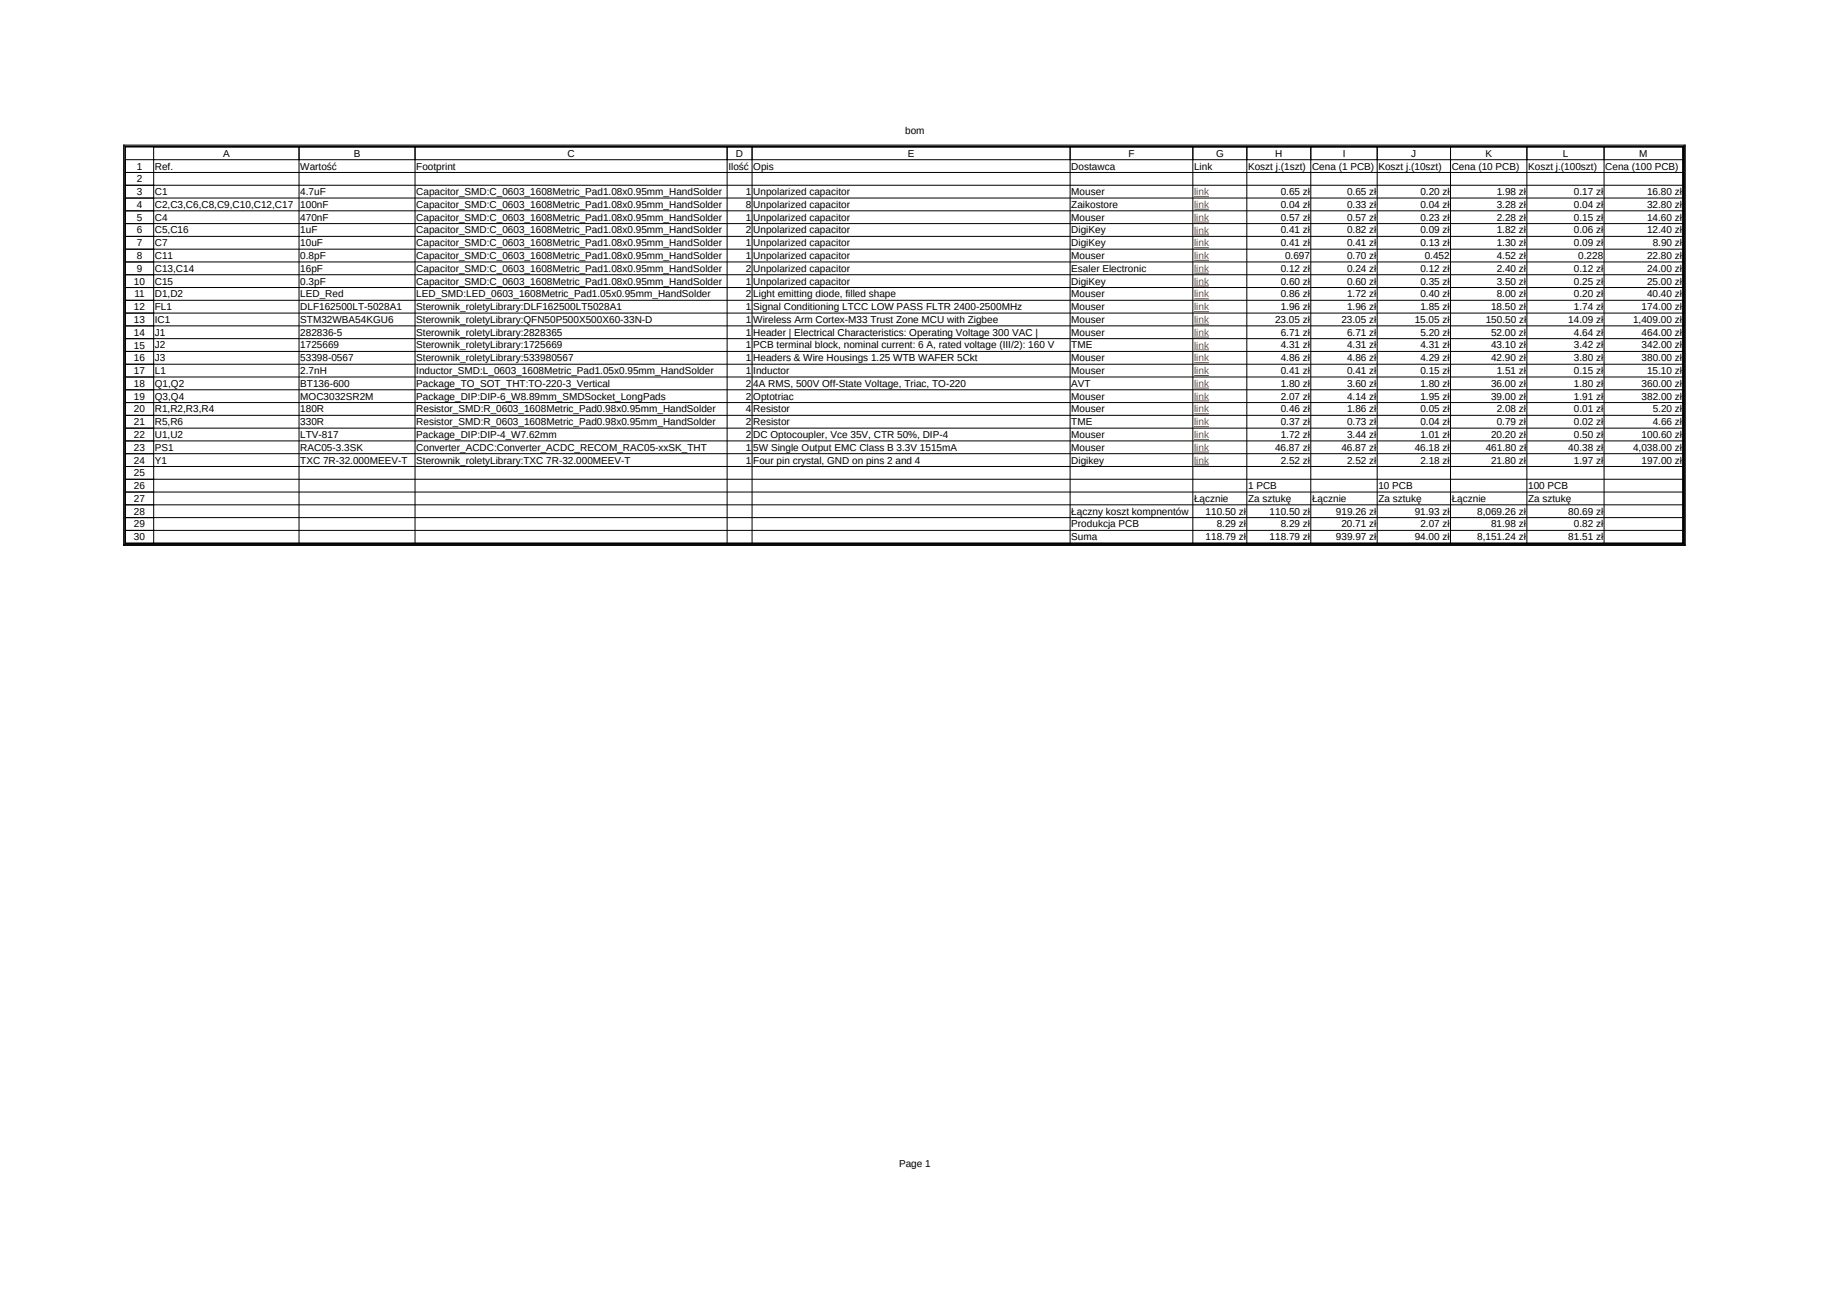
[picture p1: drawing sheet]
<svg xmlns="http://www.w3.org/2000/svg" width="297mm" height="210mm" viewBox="0 0 297 210" stroke-linecap="round" stroke-linejoin="round" font-family="sans-serif">
<defs><g id="words">
<g font-size="1.6">
<text x="146.9" y="21.7">bom</text>
<text x="22.2" y="27.5">1</text>
<text x="22.2" y="29.6">2</text>
<text x="25.1" y="27.5">Ref.</text>
<text x="36.2" y="25.4">A</text>
<text x="48.7" y="27.5">Wartość</text>
<text x="57.4" y="25.4">B</text>
<text x="67.6" y="27.5">Footprint</text>
<text x="92.1" y="25.4">C</text>
<text x="118.2" y="27.5">Ilość</text>
<text x="119.4" y="25.4">D</text>
<text x="122.3" y="27.5">Opis</text>
<text x="147.3" y="25.4">E</text>
<text x="173.9" y="27.5">Dostawca</text>
<text x="183.1" y="25.4">F</text>
<text x="193.8" y="27.5">Link</text>
<text x="197.4" y="25.4">G</text>
<text x="202.6" y="27.5">Koszt j.(1szt)</text>
<text x="207" y="25.4">H</text>
<text x="212.9" y="27.5">Cena (1 PCB)</text>
<text x="217.9" y="25.4">I</text>
<text x="223.7" y="27.5">Koszt j.(10szt)</text>
<text x="229.1" y="25.4">J</text>
<text x="235.6" y="27.5">Cena (10 PCB)</text>
<text x="241.1" y="25.4">K</text>
<text x="248" y="27.5">Koszt j.(100szt)</text>
<text x="253.6" y="25.4">L</text>
<text x="260.5" y="27.5">Cena (100 PCB)</text>
<text x="266.1" y="25.4">M</text>
<text x="22.2" y="31.7">3</text>
<text x="22.2" y="33.7">4</text>
<text x="22.2" y="35.8">5</text>
<text x="25.1" y="31.7">C1</text>
<text x="25.1" y="33.7">C2,C3,C6,C8,C9,C10,C12,C17</text>
<text x="25.1" y="35.8">C4</text>
<text x="48.7" y="31.7">4.7uF</text>
<text x="48.7" y="33.7">100nF</text>
<text x="48.7" y="35.8">470nF</text>
<text x="67.6" y="31.7">Capacitor_SMD:C_0603_1608Metric_Pad1.08x0.95mm_HandSolder</text>
<text x="67.6" y="33.7">Capacitor_SMD:C_0603_1608Metric_Pad1.08x0.95mm_HandSolder</text>
<text x="67.6" y="35.8">Capacitor_SMD:C_0603_1608Metric_Pad1.08x0.95mm_HandSolder</text>
<text x="121" y="31.7">1</text>
<text x="121" y="33.7">8</text>
<text x="121" y="35.8">1</text>
<text x="122.3" y="31.7">Unpolarized capacitor</text>
<text x="122.3" y="33.7">Unpolarized capacitor</text>
<text x="122.3" y="35.8">Unpolarized capacitor</text>
<text x="173.9" y="31.7">Mouser</text>
<text x="173.9" y="33.7">Zaikostore</text>
<text x="173.9" y="35.8">Mouser</text>
<text x="207.8" y="31.7">0.65 zł</text>
<text x="207.8" y="33.7">0.04 zł</text>
<text x="207.8" y="35.8">0.57 zł</text>
<text x="218.6" y="31.7">0.65 zł</text>
<text x="218.6" y="33.7">0.33 zł</text>
<text x="218.6" y="35.8">0.57 zł</text>
<text x="230.5" y="31.7">0.20 zł</text>
<text x="230.5" y="33.7">0.04 zł</text>
<text x="230.5" y="35.8">0.23 zł</text>
<text x="242.9" y="31.7">1.98 zł</text>
<text x="242.9" y="33.7">3.28 zł</text>
<text x="242.9" y="35.8">2.28 zł</text>
<text x="255.4" y="31.7">0.17 zł</text>
<text x="255.4" y="33.7">0.04 zł</text>
<text x="255.4" y="35.8">0.15 zł</text>
<text x="267.3" y="31.7">16.80 zł</text>
<text x="267.3" y="33.7">32.80 zł</text>
<text x="267.3" y="35.8">14.60 zł</text>
<text x="22.2" y="37.9">6</text>
<text x="22.2" y="40">7</text>
<text x="25.1" y="37.9">C5,C16</text>
<text x="25.1" y="40">C7</text>
<text x="48.7" y="37.9">1uF</text>
<text x="48.7" y="40">10uF</text>
<text x="67.6" y="37.9">Capacitor_SMD:C_0603_1608Metric_Pad1.08x0.95mm_HandSolder</text>
<text x="67.6" y="40">Capacitor_SMD:C_0603_1608Metric_Pad1.08x0.95mm_HandSolder</text>
<text x="121" y="37.9">2</text>
<text x="121" y="40">1</text>
<text x="122.3" y="37.9">Unpolarized capacitor</text>
<text x="122.3" y="40">Unpolarized capacitor</text>
<text x="173.9" y="37.9">DigiKey</text>
<text x="173.9" y="40">DigiKey</text>
<text x="207.8" y="37.9">0.41 zł</text>
<text x="207.8" y="40">0.41 zł</text>
<text x="218.6" y="37.9">0.82 zł</text>
<text x="218.6" y="40">0.41 zł</text>
<text x="230.5" y="37.9">0.09 zł</text>
<text x="230.5" y="40">0.13 zł</text>
<text x="242.9" y="37.9">1.82 zł</text>
<text x="242.9" y="40">1.30 zł</text>
<text x="255.4" y="37.9">0.06 zł</text>
<text x="255.4" y="40">0.09 zł</text>
<text x="267.3" y="37.9">12.40 zł</text>
<text x="268.2" y="40">8.90 zł</text>
<text x="21.7" y="46.2">10</text>
<text x="22.2" y="42">8</text>
<text x="22.2" y="44.1">9</text>
<text x="25.1" y="42">C11</text>
<text x="25.1" y="44.1">C13,C14</text>
<text x="25.1" y="46.2">C15</text>
<text x="48.7" y="42">0.8pF</text>
<text x="48.7" y="44.1">16pF</text>
<text x="48.7" y="46.2">0.3pF</text>
<text x="67.6" y="42">Capacitor_SMD:C_0603_1608Metric_Pad1.08x0.95mm_HandSolder</text>
<text x="67.6" y="44.1">Capacitor_SMD:C_0603_1608Metric_Pad1.08x0.95mm_HandSolder</text>
<text x="67.6" y="46.2">Capacitor_SMD:C_0603_1608Metric_Pad1.08x0.95mm_HandSolder</text>
<text x="121" y="42">1</text>
<text x="121" y="44.1">2</text>
<text x="121" y="46.2">1</text>
<text x="122.3" y="42">Unpolarized capacitor</text>
<text x="122.3" y="44.1">Unpolarized capacitor</text>
<text x="122.3" y="46.2">Unpolarized capacitor</text>
<text x="173.9" y="42">Mouser</text>
<text x="173.9" y="44.1">Esaler Electronic</text>
<text x="173.9" y="46.2">DigiKey</text>
<text x="207.8" y="44.1">0.12 zł</text>
<text x="207.8" y="46.2">0.60 zł</text>
<text x="208.6" y="42">0.697</text>
<text x="218.6" y="42">0.70 zł</text>
<text x="218.6" y="44.1">0.24 zł</text>
<text x="218.6" y="46.2">0.60 zł</text>
<text x="230.5" y="44.1">0.12 zł</text>
<text x="230.5" y="46.2">0.35 zł</text>
<text x="231.2" y="42">0.452</text>
<text x="242.9" y="42">4.52 zł</text>
<text x="242.9" y="44.1">2.40 zł</text>
<text x="242.9" y="46.2">3.50 zł</text>
<text x="255.4" y="44.1">0.12 zł</text>
<text x="255.4" y="46.2">0.25 zł</text>
<text x="256.1" y="42">0.228</text>
<text x="267.3" y="42">22.80 zł</text>
<text x="267.3" y="44.1">24.00 zł</text>
<text x="267.3" y="46.2">25.00 zł</text>
<text x="21.7" y="50.3">12</text>
<text x="21.7" y="52.4">13</text>
<text x="21.8" y="48.3">11</text>
<text x="25.1" y="48.3">D1,D2</text>
<text x="25.1" y="50.3">FL1</text>
<text x="25.1" y="52.4">IC1</text>
<text x="48.7" y="48.3">LED_Red</text>
<text x="48.7" y="50.3">DLF162500LT-5028A1</text>
<text x="48.7" y="52.4">STM32WBA54KGU6</text>
<text x="67.6" y="48.3">LED_SMD:LED_0603_1608Metric_Pad1.05x0.95mm_HandSolder</text>
<text x="67.6" y="50.3">Sterownik_roletyLibrary:DLF162500LT5028A1</text>
<text x="67.6" y="52.4">Sterownik_roletyLibrary:QFN50P500X500X60-33N-D</text>
<text x="121" y="48.3">2</text>
<text x="121" y="50.3">1</text>
<text x="121" y="52.4">1</text>
<text x="122.3" y="48.3">Light emitting diode, filled shape</text>
<text x="122.3" y="50.3">Signal Conditioning LTCC LOW PASS FLTR 2400-2500MHz</text>
<text x="122.3" y="52.4">Wireless Arm Cortex-M33 Trust Zone MCU with Zigbee</text>
<text x="173.9" y="48.3">Mouser</text>
<text x="173.9" y="50.3">Mouser</text>
<text x="173.9" y="52.4">Mouser</text>
<text x="206.9" y="52.4">23.05 zł</text>
<text x="207.8" y="48.3">0.86 zł</text>
<text x="207.8" y="50.3">1.96 zł</text>
<text x="217.7" y="52.4">23.05 zł</text>
<text x="218.6" y="48.3">1.72 zł</text>
<text x="218.6" y="50.3">1.96 zł</text>
<text x="229.6" y="52.4">15.05 zł</text>
<text x="230.5" y="48.3">0.40 zł</text>
<text x="230.5" y="50.3">1.85 zł</text>
<text x="241.1" y="52.4">150.50 zł</text>
<text x="242" y="50.3">18.50 zł</text>
<text x="242.9" y="48.3">8.00 zł</text>
<text x="254.5" y="52.4">14.09 zł</text>
<text x="255.4" y="48.3">0.20 zł</text>
<text x="255.4" y="50.3">1.74 zł</text>
<text x="265" y="52.4">1,409.00 zł</text>
<text x="266.4" y="50.3">174.00 zł</text>
<text x="267.3" y="48.3">40.40 zł</text>
<text x="21.7" y="54.5">14</text>
<text x="21.7" y="56.6">15</text>
<text x="21.7" y="58.6">16</text>
<text x="25.1" y="54.5">J1</text>
<text x="25.1" y="56.6">J2</text>
<text x="25.1" y="58.6">J3</text>
<text x="48.7" y="54.5">282836-5</text>
<text x="48.7" y="56.6">1725669</text>
<text x="48.7" y="58.6">53398-0567</text>
<text x="67.6" y="54.5">Sterownik_roletyLibrary:2828365</text>
<text x="67.6" y="56.6">Sterownik_roletyLibrary:1725669</text>
<text x="67.6" y="58.6">Sterownik_roletyLibrary:533980567</text>
<text x="121" y="54.5">1</text>
<text x="121" y="56.6">1</text>
<text x="121" y="58.6">1</text>
<text x="122.3" y="54.5">Header | Electrical Characteristics: Operating Voltage 300 VAC |</text>
<text x="122.3" y="56.6">PCB terminal block, nominal current: 6 A, rated voltage (III/2): 160 V</text>
<text x="122.3" y="58.6">Headers &amp; Wire Housings 1.25 WTB WAFER 5Ckt</text>
<text x="173.9" y="54.5">Mouser</text>
<text x="173.9" y="56.6">TME</text>
<text x="173.9" y="58.6">Mouser</text>
<text x="207.8" y="54.5">6.71 zł</text>
<text x="207.8" y="56.6">4.31 zł</text>
<text x="207.8" y="58.6">4.86 zł</text>
<text x="218.6" y="54.5">6.71 zł</text>
<text x="218.6" y="56.6">4.31 zł</text>
<text x="218.6" y="58.6">4.86 zł</text>
<text x="230.5" y="54.5">5.20 zł</text>
<text x="230.5" y="56.6">4.31 zł</text>
<text x="230.5" y="58.6">4.29 zł</text>
<text x="242" y="54.5">52.00 zł</text>
<text x="242" y="56.6">43.10 zł</text>
<text x="242" y="58.6">42.90 zł</text>
<text x="255.4" y="54.5">4.64 zł</text>
<text x="255.4" y="56.6">3.42 zł</text>
<text x="255.4" y="58.6">3.80 zł</text>
<text x="266.4" y="54.5">464.00 zł</text>
<text x="266.4" y="56.6">342.00 zł</text>
<text x="266.4" y="58.6">380.00 zł</text>
<text x="21.7" y="60.7">17</text>
<text x="21.7" y="62.8">18</text>
<text x="21.7" y="64.9">19</text>
<text x="25.1" y="60.7">L1</text>
<text x="25.1" y="62.8">Q1,Q2</text>
<text x="25.1" y="64.9">Q3,Q4</text>
<text x="48.7" y="60.7">2.7nH</text>
<text x="48.7" y="62.8">BT136-600</text>
<text x="48.7" y="64.9">MOC3032SR2M</text>
<text x="67.6" y="60.7">Inductor_SMD:L_0603_1608Metric_Pad1.05x0.95mm_HandSolder</text>
<text x="67.6" y="62.8">Package_TO_SOT_THT:TO-220-3_Vertical</text>
<text x="67.6" y="64.9">Package_DIP:DIP-6_W8.89mm_SMDSocket_LongPads</text>
<text x="121" y="60.7">1</text>
<text x="121" y="62.8">2</text>
<text x="121" y="64.9">2</text>
<text x="122.3" y="60.7">Inductor</text>
<text x="122.3" y="62.8">4A RMS, 500V Off-State Voltage, Triac, TO-220</text>
<text x="122.3" y="64.9">Optotriac</text>
<text x="173.9" y="60.7">Mouser</text>
<text x="173.9" y="62.8">AVT</text>
<text x="173.9" y="64.9">Mouser</text>
<text x="207.8" y="60.7">0.41 zł</text>
<text x="207.8" y="62.8">1.80 zł</text>
<text x="207.8" y="64.9">2.07 zł</text>
<text x="218.6" y="60.7">0.41 zł</text>
<text x="218.6" y="62.8">3.60 zł</text>
<text x="218.6" y="64.9">4.14 zł</text>
<text x="230.5" y="60.7">0.15 zł</text>
<text x="230.5" y="62.8">1.80 zł</text>
<text x="230.5" y="64.9">1.95 zł</text>
<text x="242" y="62.8">36.00 zł</text>
<text x="242" y="64.9">39.00 zł</text>
<text x="242.9" y="60.7">1.51 zł</text>
<text x="255.4" y="60.7">0.15 zł</text>
<text x="255.4" y="62.8">1.80 zł</text>
<text x="255.4" y="64.9">1.91 zł</text>
<text x="266.4" y="62.8">360.00 zł</text>
<text x="266.4" y="64.9">382.00 zł</text>
<text x="267.3" y="60.7">15.10 zł</text>
<text x="21.7" y="66.9">20</text>
<text x="21.7" y="69">21</text>
<text x="21.7" y="71.1">22</text>
<text x="25.1" y="66.9">R1,R2,R3,R4</text>
<text x="25.1" y="69">R5,R6</text>
<text x="25.1" y="71.1">U1,U2</text>
<text x="48.7" y="66.9">180R</text>
<text x="48.7" y="69">330R</text>
<text x="48.7" y="71.1">LTV-817</text>
<text x="67.6" y="66.9">Resistor_SMD:R_0603_1608Metric_Pad0.98x0.95mm_HandSolder</text>
<text x="67.6" y="69">Resistor_SMD:R_0603_1608Metric_Pad0.98x0.95mm_HandSolder</text>
<text x="67.6" y="71.1">Package_DIP:DIP-4_W7.62mm</text>
<text x="121" y="66.9">4</text>
<text x="121" y="69">2</text>
<text x="121" y="71.1">2</text>
<text x="122.3" y="66.9">Resistor</text>
<text x="122.3" y="69">Resistor</text>
<text x="122.3" y="71.1">DC Optocoupler, Vce 35V, CTR 50%, DIP-4</text>
<text x="173.9" y="66.9">Mouser</text>
<text x="173.9" y="69">TME</text>
<text x="173.9" y="71.1">Mouser</text>
<text x="207.8" y="66.9">0.46 zł</text>
<text x="207.8" y="69">0.37 zł</text>
<text x="207.8" y="71.1">1.72 zł</text>
<text x="218.6" y="66.9">1.86 zł</text>
<text x="218.6" y="69">0.73 zł</text>
<text x="218.6" y="71.1">3.44 zł</text>
<text x="230.5" y="66.9">0.05 zł</text>
<text x="230.5" y="69">0.04 zł</text>
<text x="230.5" y="71.1">1.01 zł</text>
<text x="242" y="71.1">20.20 zł</text>
<text x="242.9" y="66.9">2.08 zł</text>
<text x="242.9" y="69">0.79 zł</text>
<text x="255.4" y="66.9">0.01 zł</text>
<text x="255.4" y="69">0.02 zł</text>
<text x="255.4" y="71.1">0.50 zł</text>
<text x="266.4" y="71.1">100.60 zł</text>
<text x="268.2" y="66.9">5.20 zł</text>
<text x="268.2" y="69">4.66 zł</text>
<text x="21.7" y="73.2">23</text>
<text x="21.7" y="75.2">24</text>
<text x="21.7" y="77.3">25</text>
<text x="25.1" y="73.2">PS1</text>
<text x="25.1" y="75.2">Y1</text>
<text x="48.7" y="73.2">RAC05-3.3SK</text>
<text x="48.7" y="75.2">TXC 7R-32.000MEEV-T</text>
<text x="67.6" y="73.2">Converter_ACDC:Converter_ACDC_RECOM_RAC05-xxSK_THT</text>
<text x="67.6" y="75.2">Sterownik_roletyLibrary:TXC 7R-32.000MEEV-T</text>
<text x="121" y="73.2">1</text>
<text x="121" y="75.2">1</text>
<text x="122.3" y="73.2">5W Single Output EMC Class B 3.3V 1515mA</text>
<text x="122.3" y="75.2">Four pin crystal, GND on pins 2 and 4</text>
<text x="173.9" y="73.2">Mouser</text>
<text x="173.9" y="75.2">Digikey</text>
<text x="206.9" y="73.2">46.87 zł</text>
<text x="207.8" y="75.2">2.52 zł</text>
<text x="217.7" y="73.2">46.87 zł</text>
<text x="218.6" y="75.2">2.52 zł</text>
<text x="229.6" y="73.2">46.18 zł</text>
<text x="230.5" y="75.2">2.18 zł</text>
<text x="241.1" y="73.2">461.80 zł</text>
<text x="242" y="75.2">21.80 zł</text>
<text x="254.5" y="73.2">40.38 zł</text>
<text x="255.4" y="75.2">1.97 zł</text>
<text x="265" y="73.2">4,038.00 zł</text>
<text x="266.4" y="75.2">197.00 zł</text>
<text x="21.7" y="79.4">26</text>
<text x="21.7" y="81.5">27</text>
<text x="21.7" y="83.5">28</text>
<text x="173.9" y="83.5">Łączny koszt kompnentów</text>
<text x="193.8" y="81.5">Łącznie</text>
<text x="195.7" y="83.5">110.50 zł</text>
<text x="202.6" y="79.4">1 PCB</text>
<text x="202.6" y="81.5">Za sztukę</text>
<text x="206" y="83.5">110.50 zł</text>
<text x="212.9" y="81.5">Łącznie</text>
<text x="216.8" y="83.5">919.26 zł</text>
<text x="223.7" y="79.4">10 PCB</text>
<text x="223.7" y="81.5">Za sztukę</text>
<text x="229.6" y="83.5">91.93 zł</text>
<text x="235.6" y="81.5">Łącznie</text>
<text x="239.7" y="83.5">8,069.26 zł</text>
<text x="248" y="79.4">100 PCB</text>
<text x="248" y="81.5">Za sztukę</text>
<text x="254.5" y="83.5">80.69 zł</text>
<text x="21.7" y="85.6">29</text>
<text x="21.7" y="87.7">30</text>
<text x="173.9" y="85.6">Produkcja PCB</text>
<text x="173.9" y="87.7">Suma</text>
<text x="195.7" y="87.7">118.79 zł</text>
<text x="197.5" y="85.6">8.29 zł</text>
<text x="206" y="87.7">118.79 zł</text>
<text x="207.8" y="85.6">8.29 zł</text>
<text x="216.8" y="87.7">939.97 zł</text>
<text x="217.7" y="85.6">20.71 zł</text>
<text x="229.6" y="87.7">94.00 zł</text>
<text x="230.5" y="85.6">2.07 zł</text>
<text x="239.7" y="87.7">8,151.24 zł</text>
<text x="242" y="85.6">81.98 zł</text>
<text x="254.5" y="87.7">81.51 zł</text>
<text x="255.4" y="85.6">0.82 zł</text>
<text x="145.9" y="189.4">Page 1</text>
</g>
<g font-size="1.6" fill="#ac3911">
<text x="193.8" y="31.7">link</text>
<text x="193.8" y="33.7">link</text>
<text x="193.8" y="35.8">link</text>
<text x="193.8" y="37.9">link</text>
<text x="193.8" y="40">link</text>
<text x="193.8" y="42">link</text>
<text x="193.8" y="44.1">link</text>
<text x="193.8" y="46.2">link</text>
<text x="193.8" y="48.3">link</text>
<text x="193.8" y="50.4">link</text>
<text x="193.8" y="52.4">link</text>
<text x="193.8" y="54.5">link</text>
<text x="193.8" y="56.6">link</text>
<text x="193.8" y="58.7">link</text>
<text x="193.8" y="60.7">link</text>
<text x="193.8" y="62.8">link</text>
<text x="193.8" y="64.9">link</text>
<text x="193.8" y="66.9">link</text>
<text x="193.8" y="69">link</text>
<text x="193.8" y="71.1">link</text>
<text x="193.8" y="73.2">link</text>
<text x="193.8" y="75.2">link</text>
</g>
</g></defs>
<g fill="none" stroke="#000" stroke-width=".16">
<path d="M20 23.5h253.5M20.3 23.6v64.7M20.3 25.9h4.6v2.1h-4.6zM20.3 28h4.6v2.1h-4.6zM20.3 30.1h4.6v2h-4.6zM20.3 32.1h4.6v2.1h-4.6zM20.3 34.2h4.6v2.1h-4.6zM20.3 36.3h4.6v2.1h-4.6zM20.3 38.4h4.6v2h-4.6zM20.3 23.8h252.8v64.4h-252.8zM24.9 23.8h23.6v2.1h-23.6zM25 28h248.1"/>
<path d="M25 30.1h248.1M25 32.1h248.1M25 34.2h248.1M25 36.3h248.1M25 38.4h248.1M48.5 23.8h18.9v2.1h-18.9zM48.5 26v62.2M67.4 23.8h50.6v2.1h-50.6zM67.4 26v62.2M118 23.8h4.1v2.1h-4.1zM118 26v62.2M122.1 23.8h51.6v2.1h-51.6z"/>
<path d="M122.1 26v62.2M173.7 23.8h19.9v2.1h-19.9zM173.7 26v62.2M193.6 23.8h8.8v2.1h-8.8zM193.6 26v62.2M202.4 23.8h10.3v2.1h-10.3zM202.4 26v62.2M212.7 23.8h10.8v2.1h-10.8zM212.7 26v62.2M223.5 23.8h11.9v2.1h-11.9zM223.5 26v62.2M235.4 23.8h12.4v2.1h-12.4z"/>
<path d="M235.4 26v62.2M247.8 23.8h12.5v2.1h-12.5zM247.8 26v62.2M260.3 23.8h12.8v2.1h-12.8zM260.3 26v62.2M273.1 26v62.2h-248.1M273.5 23.5v65.1M20.3 40.4h4.6v2.1h-4.6zM20.3 42.5h4.6v2.1h-4.6zM20.3 44.6h4.6v2.1h-4.6zM20.3 46.7h4.6v2h-4.6zM20.3 48.7h4.6v2.1h-4.6z"/>
<path d="M20.3 50.8h4.6v2.1h-4.6zM20.3 52.9h4.6v2.1h-4.6zM20.3 55h4.6v2h-4.6zM20.3 57h4.6v2.1h-4.6zM20.3 59.1h4.6v2.1h-4.6zM25 40.4h248.1M25 42.5h248.1M25 44.6h248.1M25 46.7h248.1M25 48.7h248.1M25 50.8h248.1M25 52.9h248.1"/>
<path d="M25 55h248.1M25 57h248.1M25 59.1h248.1M20.3 61.2h4.6v2.1h-4.6zM20.3 63.3h4.6v2h-4.6zM20.3 65.3h4.6v2.1h-4.6zM20.3 67.4h4.6v2.1h-4.6zM20.3 69.5h4.6v2.1h-4.6zM20.3 71.6h4.6v2h-4.6zM20.3 73.6h4.6v2.1h-4.6zM20.3 75.7h4.6v2.1h-4.6zM20.3 77.8h4.6v2.1h-4.6z"/>
<path d="M20.3 79.9h4.6v2h-4.6zM25 61.2h248.1M25 63.3h248.1M25 65.3h248.1M25 67.4h248.1M25 69.5h248.1M25 71.6h248.1M25 73.6h248.1M25 75.7h248.1M25 77.8h248.1M25 79.9h248.1M20.3 88.2h253.1"/>
<path d="M20.3 81.9h4.6v2.1h-4.6zM20.3 84h4.6v2.1h-4.6zM20.3 86.1h4.6v2.1h-4.6zM25 81.9h248.1M25 84h248.1M25 86.1h248.1"/>
</g>
<path d="M20.1 23.5v65.1M20.3 23.8h253.1M273.3 23.6v64.7M20 88.5h253.5" fill="none" stroke="#000" stroke-width=".24"/>
<g fill="none" stroke="#ac3911" stroke-width=".16">
<path d="M193.8 31.9h2.4M193.8 34h2.4M193.8 36h2.4M193.8 38.1h2.4M193.8 40.2h2.4M193.8 42.2h2.4M193.8 44.3h2.4M193.8 46.4h2.4M193.8 48.5h2.4M193.8 50.6h2.4M193.8 52.6h2.4M193.8 54.7h2.4"/>
<path d="M193.8 56.8h2.4M193.8 58.9h2.4M193.8 60.9h2.4M193.8 63h2.4M193.8 65.1h2.4M193.8 67.2h2.4M193.8 69.2h2.4M193.8 71.3h2.4M193.8 73.4h2.4M193.8 75.4h2.4"/>
</g>
<use href="#words"/>
</svg>
